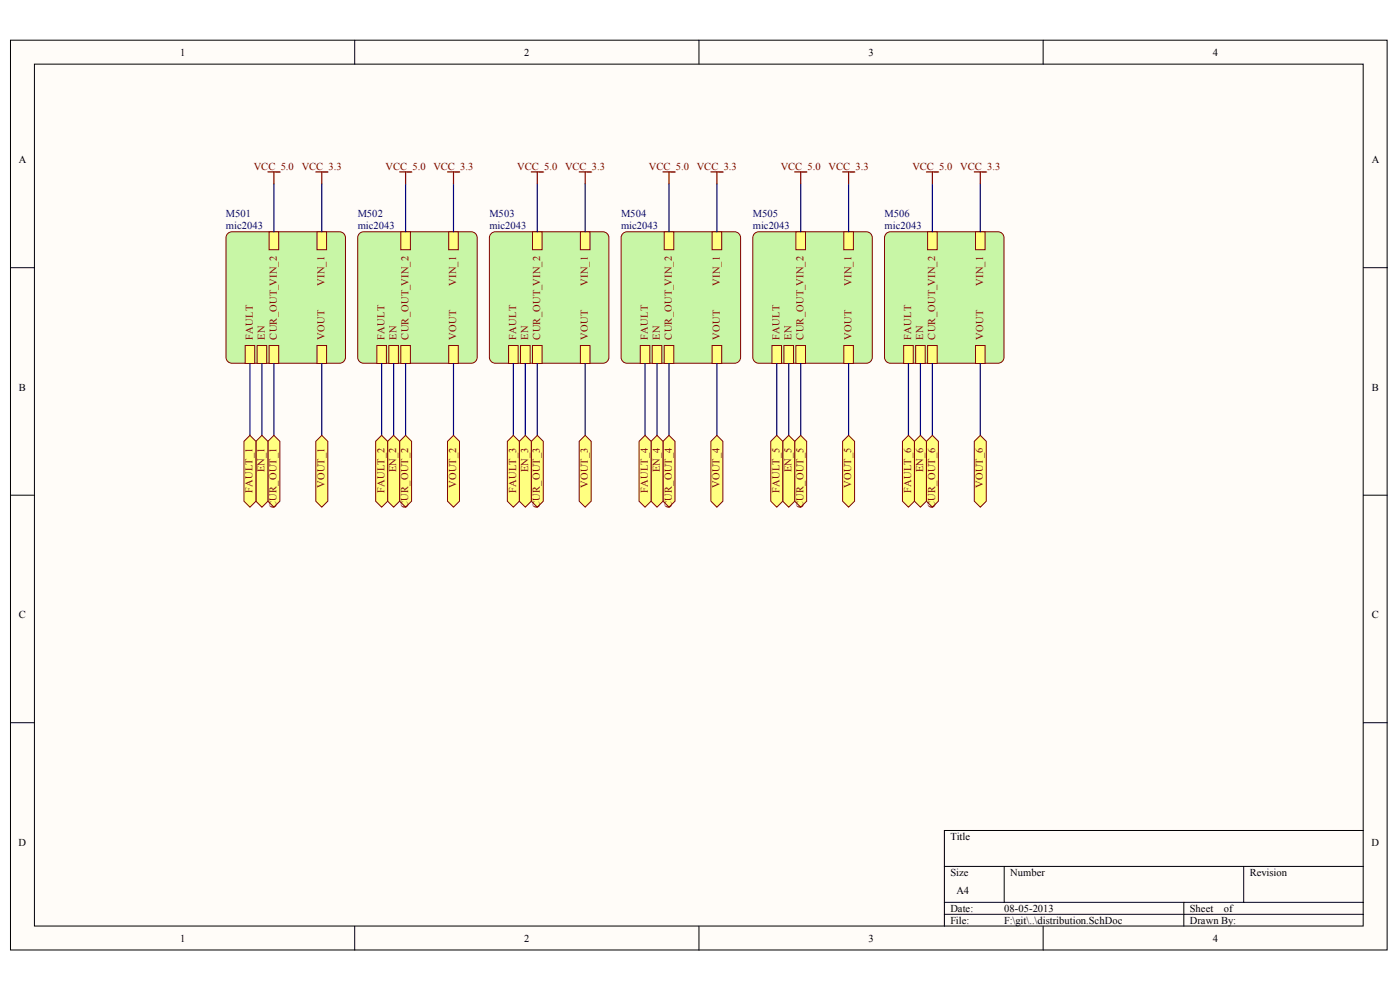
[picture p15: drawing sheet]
<svg xmlns="http://www.w3.org/2000/svg" width="288mm" height="204mm" viewBox="0 0 288 204" stroke-linecap="round" stroke-linejoin="round" font-family="sans-serif">
<defs><g id="words">
<g font-size="2.2">
<text x="37" y="11.4">1</text>
<text x="107.8" y="11.4">2</text>
<text x="178.6" y="11.4">3</text>
<text x="249.4" y="11.4">4</text>
<text x="3.9" y="33.6">A</text>
<text x="282" y="33.6">A</text>
<text x="3.9" y="80.3">B</text>
<text x="282.1" y="80.3">B</text>
<text x="3.9" y="127.1">C</text>
<text x="282.1" y="127.1">C</text>
<text x="3.8" y="173.9">D</text>
<text x="195.4" y="172.6">Title</text>
<text x="282" y="173.9">D</text>
<text x="195.4" y="180">Size</text>
<text x="196.6" y="183.7">A4</text>
<text x="207.7" y="180">Number</text>
<text x="257" y="180">Revision</text>
<text x="195.4" y="187.4">Date:</text>
<text x="195.4" y="189.9">File:</text>
<text x="206.5" y="187.4">08-05-2013</text>
<text x="206.5" y="189.9">F:\git\..\distribution.SchDoc</text>
<text x="244.6" y="187.4">Sheet</text>
<text x="244.6" y="189.9">Drawn By:</text>
<text x="251.7" y="187.4">of</text>
<text x="37" y="193.6">1</text>
<text x="107.8" y="193.6">2</text>
<text x="178.6" y="193.6">3</text>
<text x="249.4" y="193.6">4</text>
</g>
<g font-size="2.2" fill="#800000">
<text x="52.2" y="34.9">VCC_5.0</text>
<text x="62.1" y="34.9">VCC_3.3</text>
<text x="79.3" y="34.9">VCC_5.0</text>
<text x="89.1" y="34.9">VCC_3.3</text>
<text x="106.4" y="34.9">VCC_5.0</text>
<text x="116.2" y="34.9">VCC_3.3</text>
<text x="133.4" y="34.9">VCC_5.0</text>
<text x="143.3" y="34.9">VCC_3.3</text>
<text x="160.5" y="34.9">VCC_5.0</text>
<text x="170.4" y="34.9">VCC_3.3</text>
<text x="187.6" y="34.9">VCC_5.0</text>
<text x="197.5" y="34.9">VCC_3.3</text>
</g>
<g font-size="2.2" fill="#000080">
<text x="46.5" y="44.7">M501</text>
<text x="46.5" y="47.2">mic2043</text>
<text x="73.5" y="44.7">M502</text>
<text x="73.5" y="47.2">mic2043</text>
<text x="100.6" y="44.7">M503</text>
<text x="100.6" y="47.2">mic2043</text>
<text x="127.7" y="44.7">M504</text>
<text x="127.7" y="47.2">mic2043</text>
<text x="154.8" y="44.7">M505</text>
<text x="154.8" y="47.2">mic2043</text>
<text x="181.9" y="44.7">M506</text>
<text x="181.9" y="47.2">mic2043</text>
</g>
<g font-size="2.1" fill="#800000">
<text x="66.7" y="58.7" transform="rotate(-90 66.7 58.7)">VIN_1</text>
<text x="93.8" y="58.7" transform="rotate(-90 93.8 58.7)">VIN_1</text>
<text x="120.9" y="58.7" transform="rotate(-90 120.9 58.7)">VIN_1</text>
<text x="148" y="58.7" transform="rotate(-90 148 58.7)">VIN_1</text>
<text x="175.1" y="58.7" transform="rotate(-90 175.1 58.7)">VIN_1</text>
<text x="202.1" y="58.7" transform="rotate(-90 202.1 58.7)">VIN_1</text>
<text x="52" y="69.8" transform="rotate(-90 52 69.8)">FAULT</text>
<text x="54.4" y="69.8" transform="rotate(-90 54.4 69.8)">EN</text>
<text x="56.9" y="69.8" transform="rotate(-90 56.9 69.8)">CUR_OUT_VIN_2</text>
<text x="66.7" y="69.8" transform="rotate(-90 66.7 69.8)">VOUT</text>
<text x="79.1" y="69.8" transform="rotate(-90 79.1 69.8)">FAULT</text>
<text x="81.5" y="69.8" transform="rotate(-90 81.5 69.8)">EN</text>
<text x="84" y="69.8" transform="rotate(-90 84 69.8)">CUR_OUT_VIN_2</text>
<text x="93.8" y="69.8" transform="rotate(-90 93.8 69.8)">VOUT</text>
<text x="106.1" y="69.8" transform="rotate(-90 106.1 69.8)">FAULT</text>
<text x="108.6" y="69.8" transform="rotate(-90 108.6 69.8)">EN</text>
<text x="111.1" y="69.8" transform="rotate(-90 111.1 69.8)">CUR_OUT_VIN_2</text>
<text x="120.9" y="69.8" transform="rotate(-90 120.9 69.8)">VOUT</text>
<text x="133.2" y="69.8" transform="rotate(-90 133.2 69.8)">FAULT</text>
<text x="135.7" y="69.8" transform="rotate(-90 135.7 69.8)">EN</text>
<text x="138.1" y="69.8" transform="rotate(-90 138.1 69.8)">CUR_OUT_VIN_2</text>
<text x="148" y="69.8" transform="rotate(-90 148 69.8)">VOUT</text>
<text x="160.3" y="69.8" transform="rotate(-90 160.3 69.8)">FAULT</text>
<text x="162.8" y="69.8" transform="rotate(-90 162.8 69.8)">EN</text>
<text x="165.2" y="69.8" transform="rotate(-90 165.2 69.8)">CUR_OUT_VIN_2</text>
<text x="175.1" y="69.8" transform="rotate(-90 175.1 69.8)">VOUT</text>
<text x="187.4" y="69.8" transform="rotate(-90 187.4 69.8)">FAULT</text>
<text x="189.8" y="69.8" transform="rotate(-90 189.8 69.8)">EN</text>
<text x="192.3" y="69.8" transform="rotate(-90 192.3 69.8)">CUR_OUT_VIN_2</text>
<text x="202.1" y="69.8" transform="rotate(-90 202.1 69.8)">VOUT</text>
<text x="51.9" y="101.3" transform="rotate(-90 51.9 101.3)">FAULT_1</text>
<text x="54.4" y="97.1" transform="rotate(-90 54.4 97.1)">EN_1</text>
<text x="66.7" y="100.3" transform="rotate(-90 66.7 100.3)">VOUT_1</text>
<text x="79" y="101.3" transform="rotate(-90 79 101.3)">FAULT_2</text>
<text x="81.5" y="97.1" transform="rotate(-90 81.5 97.1)">EN_2</text>
<text x="93.8" y="100.3" transform="rotate(-90 93.8 100.3)">VOUT_2</text>
<text x="106.1" y="101.3" transform="rotate(-90 106.1 101.3)">FAULT_3</text>
<text x="108.6" y="97.1" transform="rotate(-90 108.6 97.1)">EN_3</text>
<text x="120.9" y="100.3" transform="rotate(-90 120.9 100.3)">VOUT_3</text>
<text x="133.2" y="101.3" transform="rotate(-90 133.2 101.3)">FAULT_4</text>
<text x="135.7" y="97.1" transform="rotate(-90 135.7 97.1)">EN_4</text>
<text x="148" y="100.3" transform="rotate(-90 148 100.3)">VOUT_4</text>
<text x="160.3" y="101.3" transform="rotate(-90 160.3 101.3)">FAULT_5</text>
<text x="162.7" y="97.1" transform="rotate(-90 162.7 97.1)">EN_5</text>
<text x="175" y="100.3" transform="rotate(-90 175 100.3)">VOUT_5</text>
<text x="187.3" y="101.3" transform="rotate(-90 187.3 101.3)">FAULT_6</text>
<text x="189.8" y="97.1" transform="rotate(-90 189.8 97.1)">EN_6</text>
<text x="202.1" y="100.3" transform="rotate(-90 202.1 100.3)">VOUT_6</text>
<text x="56.9" y="104.4" transform="rotate(-90 56.9 104.4)">CUR_OUT_1</text>
<text x="84" y="104.4" transform="rotate(-90 84 104.4)">CUR_OUT_2</text>
<text x="111" y="104.4" transform="rotate(-90 111 104.4)">CUR_OUT_3</text>
<text x="138.1" y="104.4" transform="rotate(-90 138.1 104.4)">CUR_OUT_4</text>
<text x="165.2" y="104.4" transform="rotate(-90 165.2 104.4)">CUR_OUT_5</text>
<text x="192.3" y="104.4" transform="rotate(-90 192.3 104.4)">CUR_OUT_6</text>
</g>
</g></defs>
<g fill="#fffcf8" stroke="#000" stroke-width=".21">
<path d="M2.2 8.3h283v187h-283z"/>
<path d="M7.1 13.2h273.2v177.1h-273.2z"/>
</g>
<g fill="none" stroke="#000" stroke-width=".21">
<path d="M72.9 8.3v4.9M143.7 8.3v4.9M214.5 8.3v4.9M2.2 55h4.9M280.3 55h5M2.2 101.8h4.9M280.3 101.8h5M2.2 148.6h4.9M280.3 148.6h5M194.2 178.1h86.1M206.5 178.1v7.4M255.7 178.1v7.4"/>
<path d="M280.3 170.7h-86.1v19.7M72.9 190.4v4.9M143.7 190.4v4.9M194.2 185.5h86.1M194.2 187.9h86.1M214.5 190.4v4.9M243.4 185.5v4.9"/>
</g>
<path d="M46.7 48.1l.6-.4 .4-.1h22.1a1.23 1.23 0 0 1 1.2 1.3v24.5a1.23 1.23 0 0 1-1.2 1.3h-22.1a1.23 1.23 0 0 1-1.2-1.3v-24.5z" fill="#c8f6a6" stroke="#800000" stroke-width=".21"/>
<g fill="#ffff80" stroke="#800000" stroke-width=".21">
<path d="M52.9 71h1.9v3.7h-1.9z" fill-rule="evenodd"/>
<path d="M50.4 71h2v3.7h-2z" fill-rule="evenodd"/>
<path d="M65.2 71h1.9v3.7h-1.9z" fill-rule="evenodd"/>
<path d="M65.2 47.6h1.9v3.7h-1.9z" fill-rule="evenodd"/>
<path d="M55.3 71h2v3.7h-2z" fill-rule="evenodd"/>
<path d="M55.3 47.6h2v3.7h-2z" fill-rule="evenodd"/>
</g>
<path d="M56.3 37.8v9.8M66.2 37.8v9.8M51.4 74.7v14.8M53.9 74.7v14.8M56.3 74.7v14.8M66.2 74.7v14.8" fill="none" stroke="#000080" stroke-width=".25"/>
<g fill="#ffff80" stroke="#800000" stroke-width=".21">
<path d="M55.1 90.7l1.2-1.2 1.2 1.2v12.3l-1.2 1.3-1.2-1.3z" fill-rule="evenodd"/>
<path d="M52.6 90.7l1.3-1.2 1.2 1.2v12.3l-1.2 1.3-1.3-1.3z" fill-rule="evenodd"/>
<path d="M50.2 90.7l1.2-1.2 1.2 1.2v12.3l-1.2 1.3-1.2-1.3z" fill-rule="evenodd"/>
</g>
<path d="M55.1 35.3h2.4M56.3 35.3v2.5M64.9 35.3h2.5M66.2 35.3v2.5" fill="none" stroke="#800000" stroke-width=".25"/>
<path d="M64.9 90.7l1.3-1.2 1.2 1.2v12.3l-1.2 1.3-1.3-1.3z" fill-rule="evenodd" fill="#ffff80" stroke="#800000" stroke-width=".21"/>
<path d="M73.8 48.1l.6-.4 .4-.1h22.1a1.23 1.23 0 0 1 1.2 1.3v24.5a1.23 1.23 0 0 1-1.2 1.3h-22.1a1.23 1.23 0 0 1-1.3-1.3v-24.5z" fill="#c8f6a6" stroke="#800000" stroke-width=".21"/>
<g fill="#ffff80" stroke="#800000" stroke-width=".21">
<path d="M80 71h1.9v3.7h-1.9z" fill-rule="evenodd"/>
<path d="M77.5 71h2v3.7h-2z" fill-rule="evenodd"/>
<path d="M92.3 71h1.9v3.7h-1.9z" fill-rule="evenodd"/>
<path d="M92.3 47.6h1.9v3.7h-1.9z" fill-rule="evenodd"/>
<path d="M82.4 71h2v3.7h-2z" fill-rule="evenodd"/>
<path d="M82.4 47.6h2v3.7h-2z" fill-rule="evenodd"/>
</g>
<path d="M83.4 37.8v9.8M93.2 37.8v9.8M78.5 74.7v14.8M80.9 74.7v14.8M83.4 74.7v14.8M93.2 74.7v14.8" fill="none" stroke="#000080" stroke-width=".25"/>
<g fill="#ffff80" stroke="#800000" stroke-width=".21">
<path d="M82.2 90.7l1.2-1.2 1.2 1.2v12.3l-1.2 1.3-1.2-1.3z" fill-rule="evenodd"/>
<path d="M79.7 90.7l1.2-1.2 1.3 1.2v12.3l-1.3 1.3-1.2-1.3z" fill-rule="evenodd"/>
<path d="M77.2 90.7l1.3-1.2 1.2 1.2v12.3l-1.2 1.3-1.3-1.3z" fill-rule="evenodd"/>
</g>
<path d="M82.2 35.3h2.4M83.4 35.3v2.5M92 35.3h2.5M93.2 35.3v2.5" fill="none" stroke="#800000" stroke-width=".25"/>
<path d="M92 90.7l1.2-1.2 1.3 1.2v12.3l-1.3 1.3-1.2-1.3z" fill-rule="evenodd" fill="#ffff80" stroke="#800000" stroke-width=".21"/>
<path d="M100.9 48.1l.6-.4 .4-.1h22.1a1.23 1.23 0 0 1 1.2 1.3v24.5a1.23 1.23 0 0 1-1.2 1.3h-22.1a1.23 1.23 0 0 1-1.3-1.3v-24.5z" fill="#c8f6a6" stroke="#800000" stroke-width=".21"/>
<g fill="#ffff80" stroke="#800000" stroke-width=".21">
<path d="M107 71h2v3.7h-2z" fill-rule="evenodd"/>
<path d="M104.6 71h1.9v3.7h-1.9z" fill-rule="evenodd"/>
<path d="M119.3 71h2v3.7h-2z" fill-rule="evenodd"/>
<path d="M119.3 47.6h2v3.7h-2z" fill-rule="evenodd"/>
<path d="M109.5 71h2v3.7h-2z" fill-rule="evenodd"/>
<path d="M109.5 47.6h2v3.7h-2z" fill-rule="evenodd"/>
</g>
<path d="M110.5 37.8v9.8M120.3 37.8v9.8M105.6 74.7v14.8M108 74.7v14.8M110.5 74.7v14.8M120.3 74.7v14.8" fill="none" stroke="#000080" stroke-width=".25"/>
<g fill="#ffff80" stroke="#800000" stroke-width=".21">
<path d="M109.2 90.7l1.3-1.2 1.2 1.2v12.3l-1.2 1.3-1.3-1.3z" fill-rule="evenodd"/>
<path d="M106.8 90.7l1.2-1.2 1.2 1.2v12.3l-1.2 1.3-1.2-1.3z" fill-rule="evenodd"/>
<path d="M104.3 90.7l1.3-1.2 1.2 1.2v12.3l-1.2 1.3-1.3-1.3z" fill-rule="evenodd"/>
</g>
<path d="M109.2 35.3h2.5M110.5 35.3v2.5M119.1 35.3h2.5M120.3 35.3v2.5" fill="none" stroke="#800000" stroke-width=".25"/>
<path d="M119.1 90.7l1.2-1.2 1.3 1.2v12.3l-1.3 1.3-1.2-1.3z" fill-rule="evenodd" fill="#ffff80" stroke="#800000" stroke-width=".21"/>
<path d="M127.9 48.1l.7-.4 .3-.1h22.1a1.23 1.23 0 0 1 1.3 1.3v24.5a1.23 1.23 0 0 1-1.3 1.3h-22.1a1.23 1.23 0 0 1-1.2-1.3v-24.5z" fill="#c8f6a6" stroke="#800000" stroke-width=".21"/>
<g fill="#ffff80" stroke="#800000" stroke-width=".21">
<path d="M134.1 71h2v3.7h-2z" fill-rule="evenodd"/>
<path d="M131.6 71h2v3.7h-2z" fill-rule="evenodd"/>
<path d="M146.4 71h2v3.7h-2z" fill-rule="evenodd"/>
<path d="M146.4 47.6h2v3.7h-2z" fill-rule="evenodd"/>
<path d="M136.6 71h1.9v3.7h-1.9z" fill-rule="evenodd"/>
<path d="M136.6 47.6h1.9v3.7h-1.9z" fill-rule="evenodd"/>
</g>
<path d="M137.6 37.8v9.8M147.4 37.8v9.8M132.6 74.7v14.8M135.1 74.7v14.8M137.6 74.7v14.8M147.4 74.7v14.8" fill="none" stroke="#000080" stroke-width=".25"/>
<g fill="#ffff80" stroke="#800000" stroke-width=".21">
<path d="M136.3 90.7l1.3-1.2 1.2 1.2v12.3l-1.2 1.3-1.3-1.3z" fill-rule="evenodd"/>
<path d="M133.9 90.7l1.2-1.2 1.2 1.2v12.3l-1.2 1.3-1.2-1.3z" fill-rule="evenodd"/>
<path d="M131.4 90.7l1.2-1.2 1.3 1.2v12.3l-1.3 1.3-1.2-1.3z" fill-rule="evenodd"/>
</g>
<path d="M136.3 35.3h2.5M137.6 35.3v2.5M146.2 35.3h2.4M147.4 35.3v2.5" fill="none" stroke="#800000" stroke-width=".25"/>
<path d="M146.2 90.7l1.2-1.2 1.2 1.2v12.3l-1.2 1.3-1.2-1.3z" fill-rule="evenodd" fill="#ffff80" stroke="#800000" stroke-width=".21"/>
<path d="M155 48.1l.6-.4 .4-.1h22.1a1.23 1.23 0 0 1 1.3 1.3v24.5a1.23 1.23 0 0 1-1.3 1.3h-22.1a1.23 1.23 0 0 1-1.2-1.3v-24.5z" fill="#c8f6a6" stroke="#800000" stroke-width=".21"/>
<g fill="#ffff80" stroke="#800000" stroke-width=".21">
<path d="M161.2 71h2v3.7h-2z" fill-rule="evenodd"/>
<path d="M158.7 71h2v3.7h-2z" fill-rule="evenodd"/>
<path d="M173.5 71h2v3.7h-2z" fill-rule="evenodd"/>
<path d="M173.5 47.6h2v3.7h-2z" fill-rule="evenodd"/>
<path d="M163.7 71h1.9v3.7h-1.9z" fill-rule="evenodd"/>
<path d="M163.7 47.6h1.9v3.7h-1.9z" fill-rule="evenodd"/>
</g>
<path d="M164.6 37.8v9.8M174.5 37.8v9.8M159.7 74.7v14.8M162.2 74.7v14.8M164.6 74.7v14.8M174.5 74.7v14.8" fill="none" stroke="#000080" stroke-width=".25"/>
<g fill="#ffff80" stroke="#800000" stroke-width=".21">
<path d="M163.4 90.7l1.2-1.2 1.3 1.2v12.3l-1.3 1.3-1.2-1.3z" fill-rule="evenodd"/>
<path d="M160.9 90.7l1.3-1.2 1.2 1.2v12.3l-1.2 1.3-1.3-1.3z" fill-rule="evenodd"/>
<path d="M158.5 90.7l1.2-1.2 1.2 1.2v12.3l-1.2 1.3-1.2-1.3z" fill-rule="evenodd"/>
</g>
<path d="M163.4 35.3h2.5M164.6 35.3v2.5M173.3 35.3h2.4M174.5 35.3v2.5" fill="none" stroke="#800000" stroke-width=".25"/>
<path d="M173.3 90.7l1.2-1.2 1.2 1.2v12.3l-1.2 1.3-1.2-1.3z" fill-rule="evenodd" fill="#ffff80" stroke="#800000" stroke-width=".21"/>
<path d="M182.1 48.1l.6-.4 .4-.1h22.1a1.23 1.23 0 0 1 1.2 1.3v24.5a1.23 1.23 0 0 1-1.2 1.3h-22.1a1.23 1.23 0 0 1-1.2-1.3v-24.5z" fill="#c8f6a6" stroke="#800000" stroke-width=".21"/>
<g fill="#ffff80" stroke="#800000" stroke-width=".21">
<path d="M188.3 71h1.9v3.7h-1.9z" fill-rule="evenodd"/>
<path d="M185.8 71h2v3.7h-2z" fill-rule="evenodd"/>
<path d="M200.6 71h2v3.7h-2z" fill-rule="evenodd"/>
<path d="M200.6 47.6h2v3.7h-2z" fill-rule="evenodd"/>
<path d="M190.7 71h2v3.7h-2z" fill-rule="evenodd"/>
<path d="M190.7 47.6h2v3.7h-2z" fill-rule="evenodd"/>
</g>
<path d="M191.7 37.8v9.8M201.6 37.8v9.8M186.8 74.7v14.8M189.3 74.7v14.8M191.7 74.7v14.8M201.6 74.7v14.8" fill="none" stroke="#000080" stroke-width=".25"/>
<g fill="#ffff80" stroke="#800000" stroke-width=".21">
<path d="M190.5 90.7l1.2-1.2 1.2 1.2v12.3l-1.2 1.3-1.2-1.3z" fill-rule="evenodd"/>
<path d="M188 90.7l1.3-1.2 1.2 1.2v12.3l-1.2 1.3-1.3-1.3z" fill-rule="evenodd"/>
<path d="M185.6 90.7l1.2-1.2 1.2 1.2v12.3l-1.2 1.3-1.2-1.3z" fill-rule="evenodd"/>
</g>
<path d="M190.5 35.3h2.4M191.7 35.3v2.5M200.3 35.3h2.5M201.6 35.3v2.5" fill="none" stroke="#800000" stroke-width=".25"/>
<path d="M200.3 90.7l1.3-1.2 1.2 1.2v12.3l-1.2 1.3-1.3-1.3z" fill-rule="evenodd" fill="#ffff80" stroke="#800000" stroke-width=".21"/>
<use href="#words"/>
</svg>
